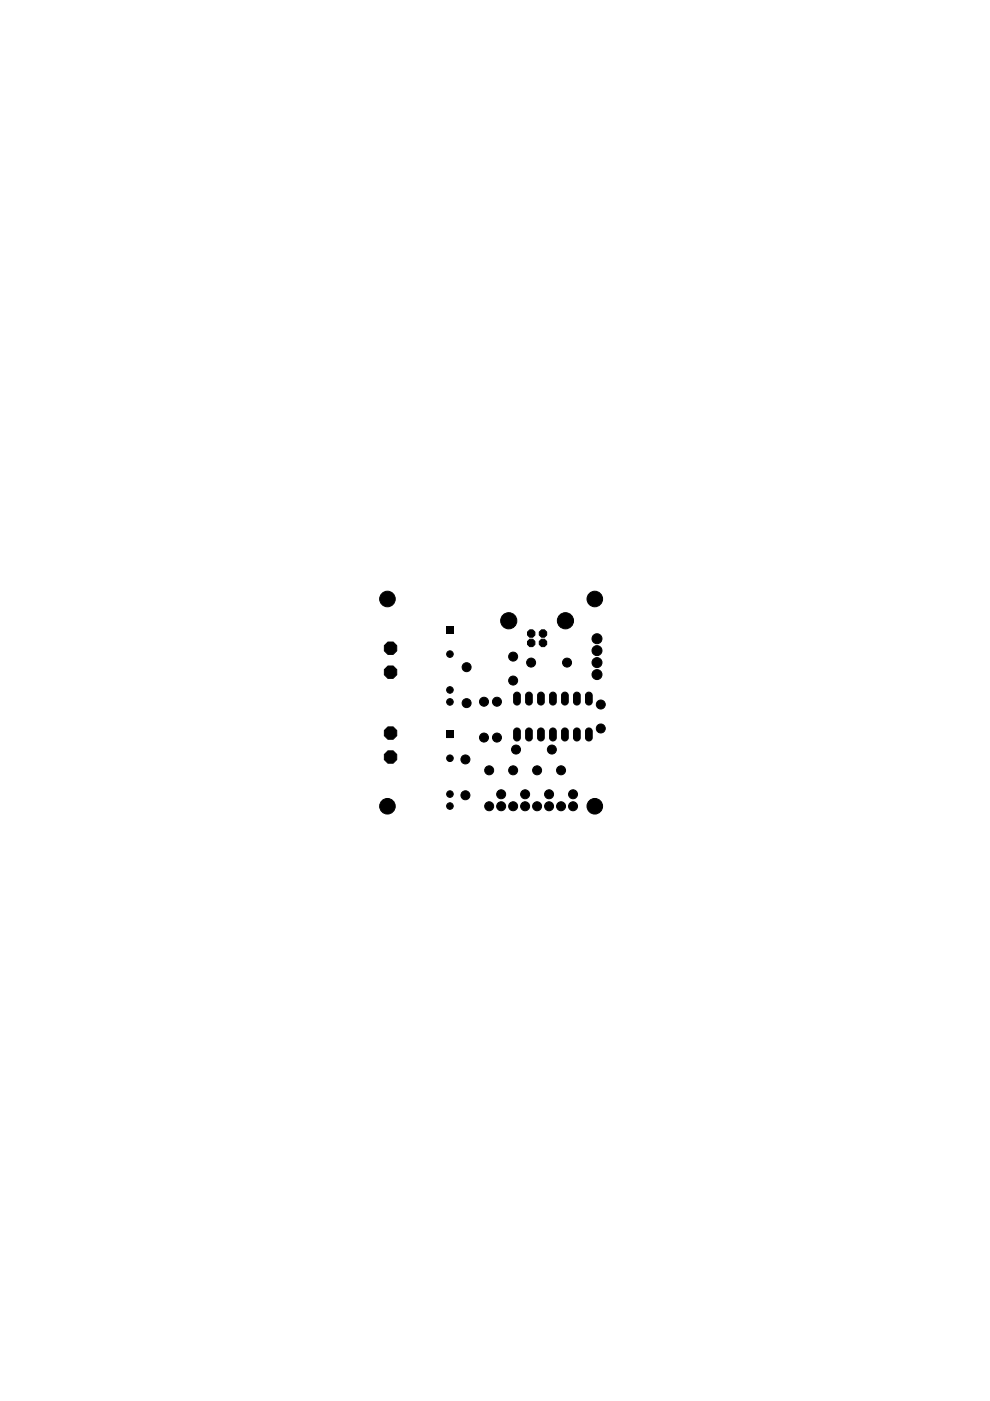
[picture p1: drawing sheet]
<svg xmlns="http://www.w3.org/2000/svg" width="210mm" height="297mm" viewBox="0 0 210 297" stroke-linecap="round" stroke-linejoin="round" font-family="sans-serif">
<g fill="#000" stroke="#000" stroke-width=".21">
<circle cx="82.1" cy="127" r="1.65"/>
<circle cx="95.4" cy="138.7" r=".7"/>
<circle cx="107.9" cy="131.6" r="1.71"/>
<circle cx="108.8" cy="139.2" r=".95"/>
<circle cx="119.9" cy="131.6" r="1.71"/>
<circle cx="126.1" cy="127" r="1.65"/>
<circle cx="126.6" cy="137.9" r="1.06"/>
<circle cx="126.6" cy="135.4" r="1.06"/>
<circle cx="95.4" cy="146.3" r=".7"/>
<circle cx="95.4" cy="148.8" r=".7"/>
<circle cx="98.9" cy="141.5" r=".95"/>
<circle cx="98.9" cy="149.1" r=".95"/>
<circle cx="102.6" cy="156.4" r=".95"/>
<circle cx="102.6" cy="148.8" r=".95"/>
<circle cx="105.4" cy="148.8" r=".95"/>
<circle cx="105.4" cy="156.4" r=".95"/>
<circle cx="108.8" cy="144.3" r=".95"/>
<circle cx="109.4" cy="158.9" r=".95"/>
<circle cx="112.6" cy="140.5" r=".95"/>
<circle cx="117" cy="158.9" r=".95"/>
<circle cx="120.2" cy="140.5" r=".95"/>
<circle cx="126.6" cy="143" r="1.06"/>
<circle cx="126.6" cy="140.5" r="1.06"/>
<circle cx="127.4" cy="154.5" r=".95"/>
<circle cx="127.4" cy="149.4" r=".95"/>
<circle cx="82.1" cy="170.9" r="1.65"/>
<circle cx="95.4" cy="160.8" r=".7"/>
<circle cx="95.4" cy="168.4" r=".7"/>
<circle cx="95.4" cy="170.9" r=".7"/>
<circle cx="98.7" cy="168.6" r=".95"/>
<circle cx="98.7" cy="161" r=".95"/>
<circle cx="103.7" cy="163.3" r=".95"/>
<circle cx="103.7" cy="170.9" r=".95"/>
<circle cx="106.3" cy="170.9" r=".95"/>
<circle cx="106.3" cy="168.4" r=".95"/>
<circle cx="108.8" cy="163.3" r=".95"/>
<circle cx="108.8" cy="170.9" r=".95"/>
<circle cx="111.3" cy="170.9" r=".95"/>
<circle cx="111.3" cy="168.4" r=".95"/>
<circle cx="113.9" cy="163.3" r=".95"/>
<circle cx="113.9" cy="170.9" r=".95"/>
<circle cx="116.4" cy="170.9" r=".95"/>
<circle cx="116.4" cy="168.4" r=".95"/>
<circle cx="119" cy="170.9" r=".95"/>
<circle cx="119" cy="163.3" r=".95"/>
<circle cx="121.5" cy="170.9" r=".95"/>
<circle cx="121.5" cy="168.4" r=".95"/>
<circle cx="126.1" cy="170.9" r="1.65"/>
</g>
<g fill="#000" stroke="#000" stroke-width=".21">
<path d="M94.7 132.9h1.4v1.4h-1.4zM94.7 155h1.4v1.4h-1.4zM109.2 154.5a.71 .71 0 0 1 1.1 .5v1.5a.72 .72 0 0 1-.7 .6 .72 .72 0 0 1-.7-.6v-1.5zM109.1 147a.71 .71 0 0 1 .7-.2 .71 .71 0 0 1 .5 .6v1.5a.72 .72 0 0 1-.7 .6 .72 .72 0 0 1-.7-.6v-1.5zM111.7 154.5a.71 .71 0 0 1 1.2 .5v1.5a.72 .72 0 0 1-.7 .6 .72 .72 0 0 1-.8-.6v-1.5zM111.6 147a.71 .71 0 0 1 .7-.2 .71 .71 0 0 1 .6 .6v1.5a.72 .72 0 0 1-.7 .6 .72 .72 0 0 1-.8-.6v-1.5zM114.3 154.5a.71 .71 0 0 1 1.1 .5v1.5a.72 .72 0 0 1-.7 .6 .72 .72 0 0 1-.7-.6v-1.5zM114.1 147a.71 .71 0 0 1 .8-.2 .71 .71 0 0 1 .5 .6v1.5a.72 .72 0 0 1-.7 .6 .72 .72 0 0 1-.7-.6v-1.5zM116.8 154.5a.71 .71 0 0 1 1.1 .5v1.5a.72 .72 0 0 1-.7 .6 .72 .72 0 0 1-.7-.6v-1.5zM116.7 147a.71 .71 0 0 1 .7-.2 .71 .71 0 0 1 .5 .6v1.5a.72 .72 0 0 1-.7 .6 .72 .72 0 0 1-.7-.6v-1.5zM119.3 154.5a.71 .71 0 0 1 1.2 .5v1.5a.72 .72 0 0 1-.7 .6 .72 .72 0 0 1-.7-.6v-1.5zM119.2 147a.71 .71 0 0 1 .8-.2 .71 .71 0 0 1 .5 .6v1.5a.72 .72 0 0 1-.7 .6 .72 .72 0 0 1-.7-.6v-1.5z"/>
<path d="M121.8 154.6a.71 .71 0 0 1 .7-.2 .71 .71 0 0 1 .5 .6v1.5a.72 .72 0 0 1-.7 .6 .72 .72 0 0 1-.7-.6v-1.5zM121.8 147a.71 .71 0 0 1 .7-.2 .71 .71 0 0 1 .5 .6v1.5a.72 .72 0 0 1-.7 .6 .72 .72 0 0 1-.7-.6v-1.5zM124.3 154.6a.71 .71 0 0 1 .7-.2 .71 .71 0 0 1 .6 .6v1.5a.72 .72 0 0 1-.7 .6 .72 .72 0 0 1-.8-.6v-1.5zM124.3 147a.71 .71 0 0 1 .7-.2 .71 .71 0 0 1 .6 .6v1.5a.72 .72 0 0 1-.7 .6 .72 .72 0 0 1-.8-.6v-1.5z"/>
<circle cx="82.8" cy="137.4" r="1.42"/>
<circle cx="112.6" cy="134.3" r=".85"/>
<circle cx="112.6" cy="136.3" r=".85"/>
<circle cx="115.1" cy="134.3" r=".85"/>
<circle cx="115.1" cy="136.3" r=".85"/>
<circle cx="82.8" cy="155.4" r="1.42"/>
<circle cx="82.8" cy="142.5" r="1.42"/>
<circle cx="82.8" cy="160.5" r="1.42"/>
</g>
</svg>
